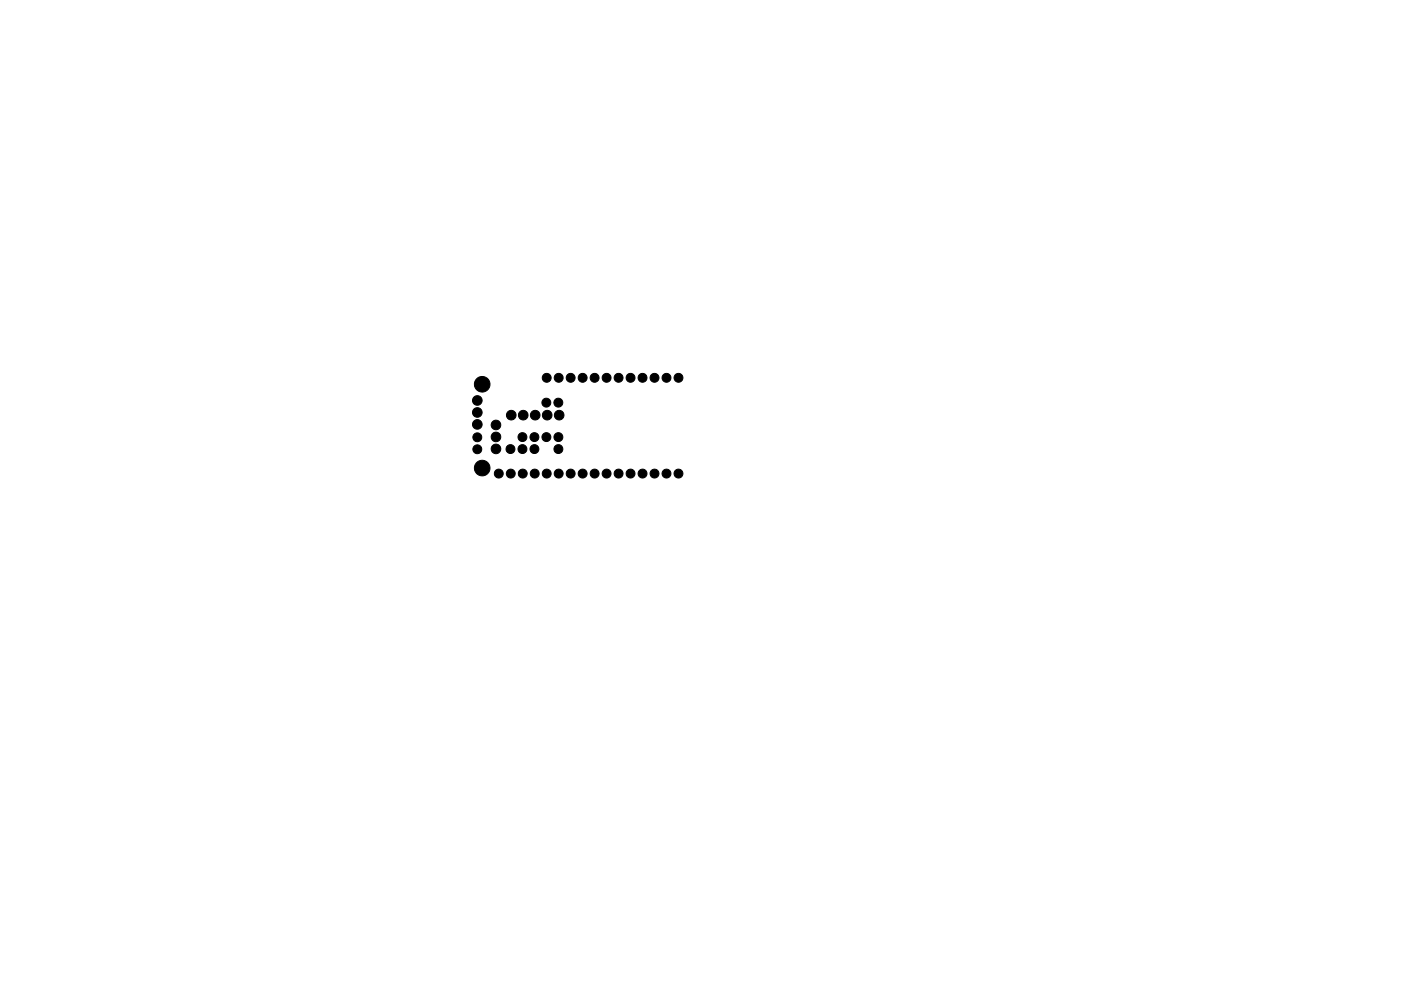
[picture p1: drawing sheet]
<svg xmlns="http://www.w3.org/2000/svg" width="297mm" height="210mm" viewBox="0 0 297 210" stroke-linecap="round" stroke-linejoin="round" font-family="sans-serif">
<g fill="#000" stroke="#000" stroke-width=".21">
<circle cx="101.2" cy="90.1" r="1.02"/>
<circle cx="101.2" cy="87.5" r="1.02"/>
<circle cx="101.2" cy="85" r="1.02"/>
<circle cx="101.2" cy="95.3" r=".94"/>
<circle cx="101.2" cy="92.8" r=".94"/>
<circle cx="102.2" cy="99.3" r="1.66"/>
<circle cx="102.2" cy="81.5" r="1.66"/>
<circle cx="105.2" cy="90.2" r="1.02"/>
<circle cx="105.2" cy="95.2" r="1.02"/>
<circle cx="105.2" cy="92.7" r="1.02"/>
<circle cx="108.2" cy="95.3" r=".94"/>
<circle cx="108.4" cy="88.1" r="1.02"/>
<circle cx="110.8" cy="95.3" r=".94"/>
<circle cx="110.8" cy="92.7" r=".94"/>
<circle cx="110.9" cy="88.1" r="1.02"/>
<circle cx="113.3" cy="92.7" r=".94"/>
<circle cx="113.3" cy="95.3" r=".94"/>
<circle cx="113.5" cy="88.1" r="1.02"/>
<circle cx="115.8" cy="85.4" r=".94"/>
<circle cx="115.9" cy="92.7" r=".94"/>
<circle cx="115.9" cy="80.2" r=".94"/>
<circle cx="116" cy="88.1" r="1.02"/>
<circle cx="118.4" cy="85.4" r=".94"/>
<circle cx="118.4" cy="92.7" r=".94"/>
<circle cx="118.4" cy="95.3" r=".94"/>
<circle cx="118.4" cy="80.2" r=".94"/>
<circle cx="118.6" cy="88.1" r="1.02"/>
<circle cx="121" cy="80.2" r=".94"/>
<circle cx="123.5" cy="80.2" r=".94"/>
<circle cx="126.1" cy="80.2" r=".94"/>
<circle cx="128.6" cy="80.2" r=".94"/>
<circle cx="131.1" cy="80.2" r=".94"/>
<circle cx="133.7" cy="80.2" r=".94"/>
<circle cx="136.2" cy="80.2" r=".94"/>
<circle cx="138.8" cy="80.2" r=".94"/>
<circle cx="141.3" cy="80.2" r=".94"/>
<circle cx="143.8" cy="80.2" r=".94"/>
<circle cx="105.7" cy="100.5" r=".94"/>
<circle cx="108.3" cy="100.5" r=".94"/>
<circle cx="110.8" cy="100.5" r=".94"/>
<circle cx="113.4" cy="100.5" r=".94"/>
<circle cx="115.9" cy="100.5" r=".94"/>
<circle cx="118.4" cy="100.5" r=".94"/>
<circle cx="121" cy="100.5" r=".94"/>
<circle cx="123.5" cy="100.5" r=".94"/>
<circle cx="126.1" cy="100.5" r=".94"/>
<circle cx="128.6" cy="100.5" r=".94"/>
<circle cx="131.1" cy="100.5" r=".94"/>
<circle cx="133.7" cy="100.5" r=".94"/>
<circle cx="136.2" cy="100.5" r=".94"/>
<circle cx="138.8" cy="100.5" r=".94"/>
<circle cx="141.3" cy="100.5" r=".94"/>
<circle cx="143.8" cy="100.5" r=".94"/>
</g>
</svg>
